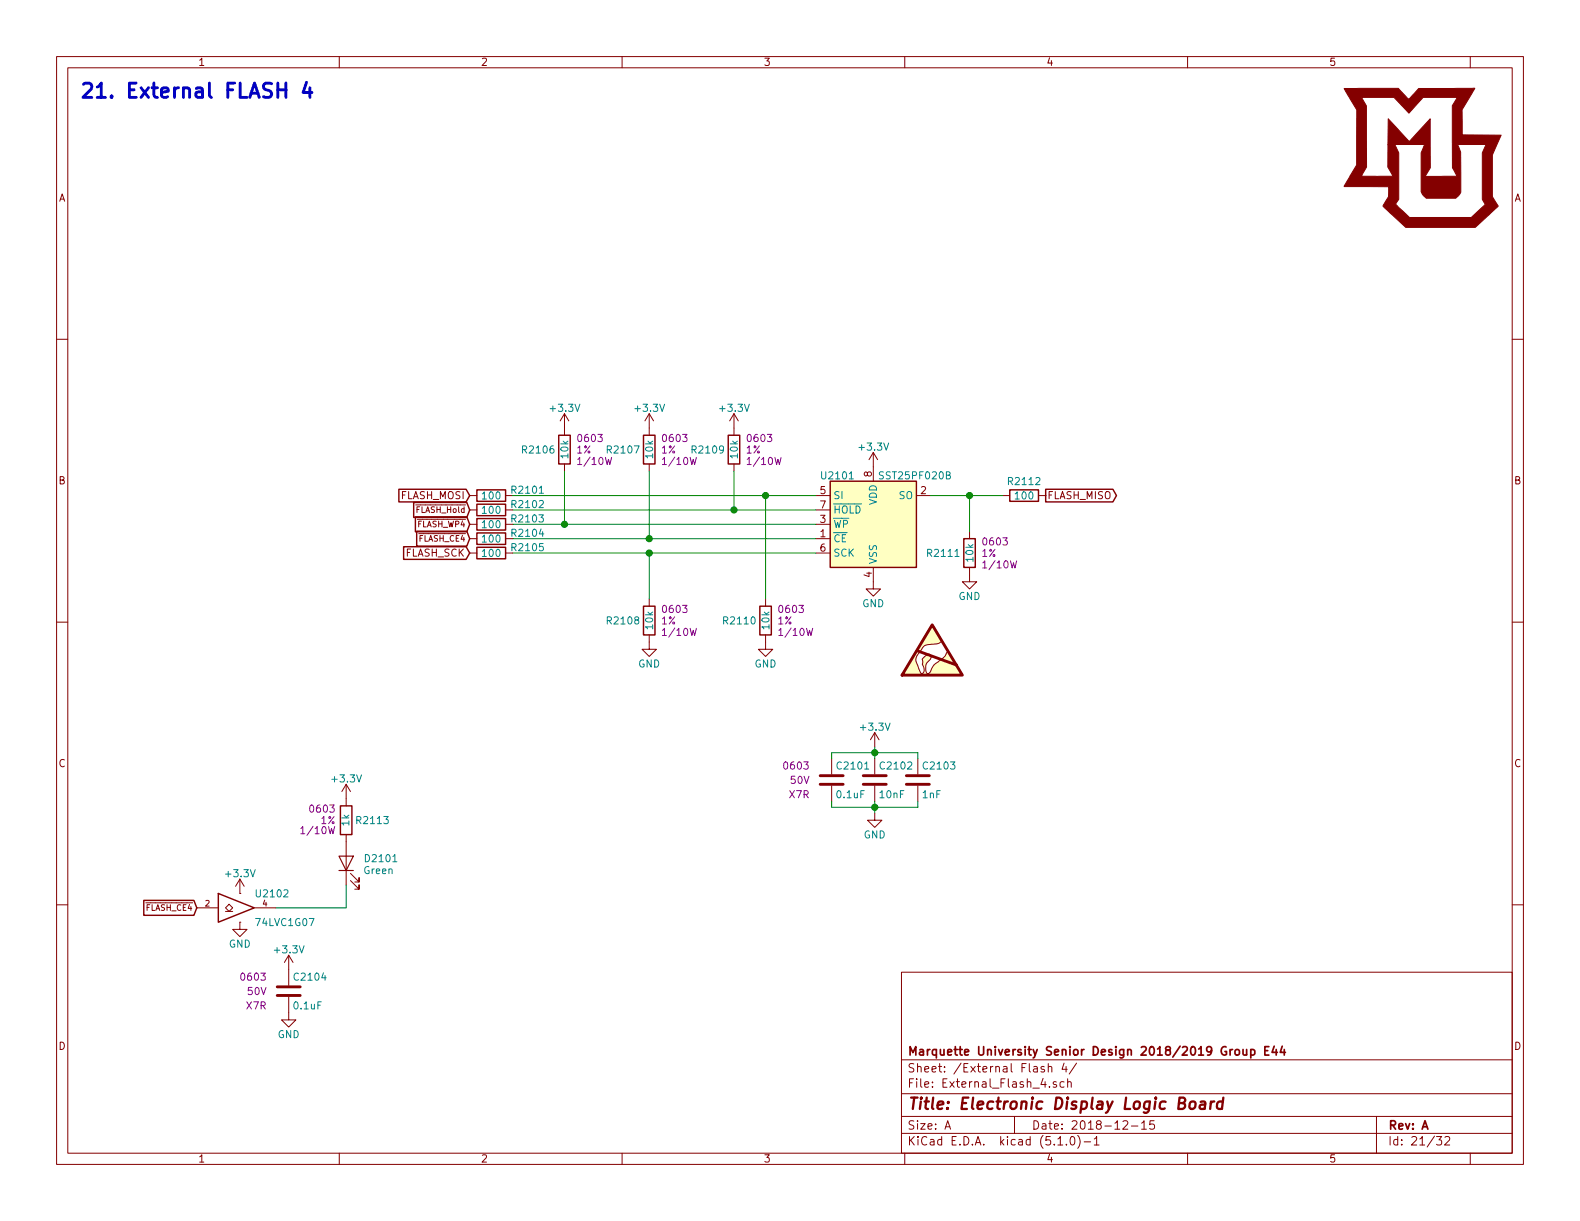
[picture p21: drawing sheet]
EESchema Schematic File Version 4
LIBS:LED_Display_Controller-cache
EELAYER 29 0
EELAYER END
$Descr A 11000 8500
encoding utf-8
Sheet 21 32
Title "Electronic Display Logic Board"
Date "2018-12-15"
Rev "A"
Comp "Marquette University Senior Design 2018/2019 Group E44"
Comment1 ""
Comment2 ""
Comment3 ""
Comment4 ""
$EndDescr
$Comp
L LED_Display_Local_Library:SST25PF020B U2101
U 1 1
P 6080 3650
F 0 "U2101" H 5830 3990 50  0000 C CNN
F 1 "SST25PF020B" H 6110 3990 50  0000 L CNN
F 2 "Housings_SOIC:SOIC-8_3.9x4.9mm_Pitch1.27mm" H 6080 3150 50  0001 C CIN
F 3 "http://ww1.microchip.com/downloads/en/DeviceDoc/20005135B.pdf" H 6080 3650 50  0001 C CNN
F 4 "SST25PF020B-80-4C-SAE-TCT-ND" H 6030 4190 40  0001 C CNN "Digi-Key PN"
	1    6080 3650
	1    0    0    -1  
$EndComp
$Comp
L power:GND #PWR02107
U 1 1
P 6080 4050
F 0 "#PWR02107" H 6080 3800 50  0001 C CNN
F 1 "GND" H 6080 3900 50  0000 C CNN
F 2 "" H 6080 4050 50  0001 C CNN
F 3 "" H 6080 4050 50  0001 C CNN
	1    6080 4050
	1    0    0    -1  
$EndComp
$Comp
L LED_Display_Local_Library:R_Custom R2110
U 1 1
P 5330 4320
F 0 "R2110" H 5270 4320 50  0000 R CNN
F 1 "10k" V 5330 4320 50  0000 C CNN
F 2 "Resistors_SMD:R_0603" H 5330 4320 50  0001 C CNN
F 3 "" H 5330 4320 50  0001 C CNN
F 4 "0603" H 5410 4400 50  0000 L CNN "display_footprint"
F 5 "1%" H 5410 4320 50  0000 L CNN "Tolerance"
F 6 "1/10W" H 5410 4240 50  0000 L CNN "Wattage"
F 7 "RMCF0603FT10K0CT-ND" H 5630 4720 60  0001 C CNN "Digi-Key PN"
	1    5330 4320
	1    0    0    -1  
$EndComp
$Comp
L LED_Display_Local_Library:R_Custom R2108
U 1 1
P 4520 4320
F 0 "R2108" H 4460 4320 50  0000 R CNN
F 1 "10k" V 4520 4320 50  0000 C CNN
F 2 "Resistors_SMD:R_0603" H 4520 4320 50  0001 C CNN
F 3 "" H 4520 4320 50  0001 C CNN
F 4 "0603" H 4600 4400 50  0000 L CNN "display_footprint"
F 5 "1%" H 4600 4320 50  0000 L CNN "Tolerance"
F 6 "1/10W" H 4600 4240 50  0000 L CNN "Wattage"
F 7 "RMCF0603FT10K0CT-ND" H 4820 4720 60  0001 C CNN "Digi-Key PN"
	1    4520 4320
	1    0    0    -1  
$EndComp
$Comp
L LED_Display_Local_Library:R_Custom R2109
U 1 1
P 5110 3130
F 0 "R2109" H 5050 3130 50  0000 R CNN
F 1 "10k" V 5110 3130 50  0000 C CNN
F 2 "Resistors_SMD:R_0603" H 5110 3130 50  0001 C CNN
F 3 "" H 5110 3130 50  0001 C CNN
F 4 "0603" H 5190 3210 50  0000 L CNN "display_footprint"
F 5 "1%" H 5190 3130 50  0000 L CNN "Tolerance"
F 6 "1/10W" H 5190 3050 50  0000 L CNN "Wattage"
F 7 "RMCF0603FT10K0CT-ND" H 5410 3530 60  0001 C CNN "Digi-Key PN"
	1    5110 3130
	1    0    0    -1  
$EndComp
$Comp
L LED_Display_Local_Library:R_Custom R2107
U 1 1
P 4520 3130
F 0 "R2107" H 4460 3130 50  0000 R CNN
F 1 "10k" V 4520 3130 50  0000 C CNN
F 2 "Resistors_SMD:R_0603" H 4520 3130 50  0001 C CNN
F 3 "" H 4520 3130 50  0001 C CNN
F 4 "0603" H 4600 3210 50  0000 L CNN "display_footprint"
F 5 "1%" H 4600 3130 50  0000 L CNN "Tolerance"
F 6 "1/10W" H 4600 3050 50  0000 L CNN "Wattage"
F 7 "RMCF0603FT10K0CT-ND" H 4820 3530 60  0001 C CNN "Digi-Key PN"
	1    4520 3130
	1    0    0    -1  
$EndComp
$Comp
L LED_Display_Local_Library:R_Custom R2106
U 1 1
P 3930 3130
F 0 "R2106" H 3870 3130 50  0000 R CNN
F 1 "10k" V 3930 3130 50  0000 C CNN
F 2 "Resistors_SMD:R_0603" H 3930 3130 50  0001 C CNN
F 3 "" H 3930 3130 50  0001 C CNN
F 4 "0603" H 4010 3210 50  0000 L CNN "display_footprint"
F 5 "1%" H 4010 3130 50  0000 L CNN "Tolerance"
F 6 "1/10W" H 4010 3050 50  0000 L CNN "Wattage"
F 7 "RMCF0603FT10K0CT-ND" H 4230 3530 60  0001 C CNN "Digi-Key PN"
	1    3930 3130
	1    0    0    -1  
$EndComp
$Comp
L LED_Display_Local_Library:R_Custom R2111
U 1 1
P 6750 3850
F 0 "R2111" H 6690 3850 50  0000 R CNN
F 1 "10k" V 6750 3850 50  0000 C CNN
F 2 "Resistors_SMD:R_0603" H 6750 3850 50  0001 C CNN
F 3 "" H 6750 3850 50  0001 C CNN
F 4 "0603" H 6830 3930 50  0000 L CNN "display_footprint"
F 5 "1%" H 6830 3850 50  0000 L CNN "Tolerance"
F 6 "1/10W" H 6830 3770 50  0000 L CNN "Wattage"
F 7 "RMCF0603FT10K0CT-ND" H 7050 4250 60  0001 C CNN "Digi-Key PN"
	1    6750 3850
	1    0    0    -1  
$EndComp
$Comp
L power:GND #PWR02103
U 1 1
P 4520 4470
F 0 "#PWR02103" H 4520 4220 50  0001 C CNN
F 1 "GND" H 4520 4320 50  0000 C CNN
F 2 "" H 4520 4470 50  0001 C CNN
F 3 "" H 4520 4470 50  0001 C CNN
	1    4520 4470
	1    0    0    -1  
$EndComp
$Comp
L power:GND #PWR02105
U 1 1
P 5330 4470
F 0 "#PWR02105" H 5330 4220 50  0001 C CNN
F 1 "GND" H 5330 4320 50  0000 C CNN
F 2 "" H 5330 4470 50  0001 C CNN
F 3 "" H 5330 4470 50  0001 C CNN
	1    5330 4470
	1    0    0    -1  
$EndComp
$Comp
L power:GND #PWR02110
U 1 1
P 6750 4000
F 0 "#PWR02110" H 6750 3750 50  0001 C CNN
F 1 "GND" H 6750 3850 50  0000 C CNN
F 2 "" H 6750 4000 50  0001 C CNN
F 3 "" H 6750 4000 50  0001 C CNN
	1    6750 4000
	1    0    0    -1  
$EndComp
$Comp
L LED_Display_Local_Library:R_Custom R2101
U 1 1
P 3420 3450
F 0 "R2101" V 3380 3580 50  0000 L CNN
F 1 "100" V 3420 3450 50  0000 C CNN
F 2 "Resistors_SMD:R_0603" H 3420 3450 50  0001 C CNN
F 3 "" H 3420 3450 50  0001 C CNN
F 4 "0603" V 3520 3450 50  0001 C CNN "display_footprint"
F 5 "1%" V 3620 3450 50  0001 C CNN "Tolerance"
F 6 "1/10W" V 3720 3450 50  0001 C CNN "Wattage"
F 7 "A106047CT-ND" H 3720 3850 60  0001 C CNN "Digi-Key PN"
	1    3420 3450
	0    1    1    0   
$EndComp
Wire Wire Line
	3570 3750 4520 3750
Wire Wire Line
	3570 3850 4520 3850
Wire Wire Line
	3570 3450 5330 3450
Wire Wire Line
	5680 3550 5110 3550
Wire Wire Line
	5110 3550 5110 3280
Wire Wire Line
	5330 3450 5330 4170
Connection ~ 5330 3450
Wire Wire Line
	5330 3450 5680 3450
Wire Wire Line
	4520 4170 4520 3850
Wire Wire Line
	4520 3280 4520 3750
Connection ~ 4520 3750
Wire Wire Line
	4520 3750 5680 3750
Wire Wire Line
	3930 3280 3930 3650
Wire Wire Line
	3930 3650 5680 3650
Connection ~ 3930 3650
Text GLabel 3270 3450 0    50   Input ~ 0
FLASH_MOSI
Text GLabel 3270 3750 0    40   Input ~ 0
~FLASH_CE4
Text GLabel 3270 3850 0    50   Input ~ 0
FLASH_SCK
$Comp
L LED_Display_Local_Library:R_Custom R2112
U 1 1
P 7130 3450
F 0 "R2112" V 7030 3450 50  0000 C CNN
F 1 "100" V 7130 3450 50  0000 C CNN
F 2 "Resistors_SMD:R_0603" H 7130 3450 50  0001 C CNN
F 3 "" H 7130 3450 50  0001 C CNN
F 4 "0603" V 7230 3450 50  0001 C CNN "display_footprint"
F 5 "1%" V 7330 3450 50  0001 C CNN "Tolerance"
F 6 "1/10W" V 7430 3450 50  0001 C CNN "Wattage"
F 7 "A106047CT-ND" H 7430 3850 60  0001 C CNN "Digi-Key PN"
	1    7130 3450
	0    1    1    0   
$EndComp
Wire Wire Line
	6980 3450 6750 3450
Wire Wire Line
	6750 3700 6750 3450
Connection ~ 6750 3450
Wire Wire Line
	6750 3450 6480 3450
Text GLabel 7280 3450 2    50   Output ~ 0
FLASH_MISO
$Comp
L LED_Display_Local_Library:C_Custom C?
U 1 1
P 5790 5430
AR Path="/5BAAE16C/5BBE8C68" Ref="C?"  Part="1" 
AR Path="/5BB181D8/5BBE8C68" Ref="C?"  Part="1" 
AR Path="/5BB2595E/5BBE8C68" Ref="C?"  Part="1" 
AR Path="/5BB25AED/5BBE8C68" Ref="C2101"  Part="1" 
F 0 "C2101" H 5815 5530 50  0000 L CNN
F 1 "0.1uF" H 5815 5330 50  0000 L CNN
F 2 "Capacitors_SMD:C_0603" H 5828 5280 50  0001 C CNN
F 3 "" H 5815 5530 50  0001 C CNN
F 4 "0603" H 5640 5530 50  0000 R CNN "display_footprint"
F 5 "50V" H 5640 5430 50  0000 R CNN "Voltage"
F 6 "X7R" H 5640 5330 50  0000 R CNN "Dielectric"
F 7 "311-1344-1-ND" H 6215 5930 60  0001 C CNN "Digi-Key PN"
	1    5790 5430
	1    0    0    -1  
$EndComp
$Comp
L LED_Display_Local_Library:C_Custom C?
U 1 1
P 6090 5430
AR Path="/5BAAE16C/5BBE8C73" Ref="C?"  Part="1" 
AR Path="/5BB181D8/5BBE8C73" Ref="C?"  Part="1" 
AR Path="/5BB2595E/5BBE8C73" Ref="C?"  Part="1" 
AR Path="/5BB25AED/5BBE8C73" Ref="C2102"  Part="1" 
F 0 "C2102" H 6115 5530 50  0000 L CNN
F 1 "10nF" H 6115 5330 50  0000 L CNN
F 2 "Capacitors_SMD:C_0603" H 6128 5280 50  0001 C CNN
F 3 "" H 6115 5530 50  0001 C CNN
F 4 "0603" H 5940 5530 50  0001 R CNN "display_footprint"
F 5 "50V" H 5940 5430 50  0001 R CNN "Voltage"
F 6 "X7R" H 5940 5330 50  0001 R CNN "Dielectric"
F 7 "1276-1921-1-ND" H 6515 5930 60  0001 C CNN "Digi-Key PN"
	1    6090 5430
	1    0    0    -1  
$EndComp
$Comp
L LED_Display_Local_Library:C_Custom C?
U 1 1
P 6390 5430
AR Path="/5BAAE16C/5BBE8C7E" Ref="C?"  Part="1" 
AR Path="/5BB181D8/5BBE8C7E" Ref="C?"  Part="1" 
AR Path="/5BB2595E/5BBE8C7E" Ref="C?"  Part="1" 
AR Path="/5BB25AED/5BBE8C7E" Ref="C2103"  Part="1" 
F 0 "C2103" H 6415 5530 50  0000 L CNN
F 1 "1nF" H 6415 5330 50  0000 L CNN
F 2 "Capacitors_SMD:C_0603" H 6428 5280 50  0001 C CNN
F 3 "" H 6415 5530 50  0001 C CNN
F 4 "0603" H 6240 5530 50  0001 R CNN "display_footprint"
F 5 "50V" H 6240 5430 50  0001 R CNN "Voltage"
F 6 "X7R" H 6240 5330 50  0001 R CNN "Dielectric"
F 7 "1276-1018-1-ND" H 6815 5930 60  0001 C CNN "Digi-Key PN"
	1    6390 5430
	1    0    0    -1  
$EndComp
$Comp
L power:GND #PWR?
U 1 1
P 6090 5660
AR Path="/5BAAE16C/5BBE8C85" Ref="#PWR?"  Part="1" 
AR Path="/5BB181D8/5BBE8C85" Ref="#PWR?"  Part="1" 
AR Path="/5BB2595E/5BBE8C85" Ref="#PWR?"  Part="1" 
AR Path="/5BB25AED/5BBE8C85" Ref="#PWR02109"  Part="1" 
F 0 "#PWR02109" H 6090 5410 50  0001 C CNN
F 1 "GND" H 6090 5510 50  0000 C CNN
F 2 "" H 6090 5660 50  0001 C CNN
F 3 "" H 6090 5660 50  0001 C CNN
	1    6090 5660
	1    0    0    -1  
$EndComp
Wire Wire Line
	6090 5660 6090 5620
Wire Wire Line
	6090 5620 5790 5620
Wire Wire Line
	5790 5620 5790 5580
Connection ~ 6090 5620
Wire Wire Line
	6090 5620 6090 5580
Wire Wire Line
	6090 5620 6390 5620
Wire Wire Line
	6390 5620 6390 5580
$Comp
L power:+3.3V #PWR?
U 1 1
P 6090 5200
AR Path="/5BAAE16C/5BBE8C92" Ref="#PWR?"  Part="1" 
AR Path="/5BB181D8/5BBE8C92" Ref="#PWR?"  Part="1" 
AR Path="/5BB2595E/5BBE8C92" Ref="#PWR?"  Part="1" 
AR Path="/5BB25AED/5BBE8C92" Ref="#PWR02108"  Part="1" 
F 0 "#PWR02108" H 6090 5050 50  0001 C CNN
F 1 "+3.3V" H 6090 5340 50  0000 C CNN
F 2 "" H 6090 5200 50  0001 C CNN
F 3 "" H 6090 5200 50  0001 C CNN
	1    6090 5200
	1    0    0    -1  
$EndComp
Wire Wire Line
	6090 5200 6090 5240
Wire Wire Line
	5790 5280 5790 5240
Wire Wire Line
	5790 5240 6090 5240
Wire Wire Line
	6390 5240 6390 5280
Connection ~ 6090 5240
Wire Wire Line
	6090 5240 6090 5280
Wire Wire Line
	6090 5240 6390 5240
$Comp
L LED_Display_Local_Library:R_Custom R2102
U 1 1
P 3420 3550
F 0 "R2102" V 3380 3680 50  0000 L CNN
F 1 "100" V 3420 3550 50  0000 C CNN
F 2 "Resistors_SMD:R_0603" H 3420 3550 50  0001 C CNN
F 3 "" H 3420 3550 50  0001 C CNN
F 4 "0603" V 3520 3550 50  0001 C CNN "display_footprint"
F 5 "1%" V 3620 3550 50  0001 C CNN "Tolerance"
F 6 "1/10W" V 3720 3550 50  0001 C CNN "Wattage"
F 7 "A106047CT-ND" H 3720 3950 60  0001 C CNN "Digi-Key PN"
	1    3420 3550
	0    1    1    0   
$EndComp
$Comp
L LED_Display_Local_Library:R_Custom R2104
U 1 1
P 3420 3750
F 0 "R2104" V 3380 3880 50  0000 L CNN
F 1 "100" V 3420 3750 50  0000 C CNN
F 2 "Resistors_SMD:R_0603" H 3420 3750 50  0001 C CNN
F 3 "" H 3420 3750 50  0001 C CNN
F 4 "0603" V 3520 3750 50  0001 C CNN "display_footprint"
F 5 "1%" V 3620 3750 50  0001 C CNN "Tolerance"
F 6 "1/10W" V 3720 3750 50  0001 C CNN "Wattage"
F 7 "A106047CT-ND" H 3720 4150 60  0001 C CNN "Digi-Key PN"
	1    3420 3750
	0    1    1    0   
$EndComp
$Comp
L LED_Display_Local_Library:R_Custom R2105
U 1 1
P 3420 3850
F 0 "R2105" V 3380 3980 50  0000 L CNN
F 1 "100" V 3420 3850 50  0000 C CNN
F 2 "Resistors_SMD:R_0603" H 3420 3850 50  0001 C CNN
F 3 "" H 3420 3850 50  0001 C CNN
F 4 "0603" V 3520 3850 50  0001 C CNN "display_footprint"
F 5 "1%" V 3620 3850 50  0001 C CNN "Tolerance"
F 6 "1/10W" V 3720 3850 50  0001 C CNN "Wattage"
F 7 "A106047CT-ND" H 3720 4250 60  0001 C CNN "Digi-Key PN"
	1    3420 3850
	0    1    1    0   
$EndComp
Wire Wire Line
	5110 3550 3570 3550
Connection ~ 5110 3550
Text GLabel 3270 3550 0    40   Input ~ 0
~FLASH_Hold
$Comp
L LED_Display_Local_Library:R_Custom R2103
U 1 1
P 3420 3650
F 0 "R2103" V 3380 3780 50  0000 L CNN
F 1 "100" V 3420 3650 50  0000 C CNN
F 2 "Resistors_SMD:R_0603" H 3420 3650 50  0001 C CNN
F 3 "" H 3420 3650 50  0001 C CNN
F 4 "0603" V 3520 3650 50  0001 C CNN "display_footprint"
F 5 "1%" V 3620 3650 50  0001 C CNN "Tolerance"
F 6 "1/10W" V 3720 3650 50  0001 C CNN "Wattage"
F 7 "A106047CT-ND" H 3720 4050 60  0001 C CNN "Digi-Key PN"
	1    3420 3650
	0    1    1    0   
$EndComp
Wire Wire Line
	3570 3650 3930 3650
Text GLabel 3270 3650 0    40   Input ~ 0
~FLASH_WP4
$Comp
L power:+3.3V #PWR02101
U 1 1
P 3930 2980
F 0 "#PWR02101" H 3930 2830 50  0001 C CNN
F 1 "+3.3V" H 3930 3120 50  0000 C CNN
F 2 "" H 3930 2980 50  0001 C CNN
F 3 "" H 3930 2980 50  0001 C CNN
	1    3930 2980
	1    0    0    -1  
$EndComp
$Comp
L power:+3.3V #PWR02102
U 1 1
P 4520 2980
F 0 "#PWR02102" H 4520 2830 50  0001 C CNN
F 1 "+3.3V" H 4520 3120 50  0000 C CNN
F 2 "" H 4520 2980 50  0001 C CNN
F 3 "" H 4520 2980 50  0001 C CNN
	1    4520 2980
	1    0    0    -1  
$EndComp
$Comp
L power:+3.3V #PWR02104
U 1 1
P 5110 2980
F 0 "#PWR02104" H 5110 2830 50  0001 C CNN
F 1 "+3.3V" H 5110 3120 50  0000 C CNN
F 2 "" H 5110 2980 50  0001 C CNN
F 3 "" H 5110 2980 50  0001 C CNN
	1    5110 2980
	1    0    0    -1  
$EndComp
$Comp
L power:+3.3V #PWR02106
U 1 1
P 6080 3250
F 0 "#PWR02106" H 6080 3100 50  0001 C CNN
F 1 "+3.3V" H 6080 3390 50  0000 C CNN
F 2 "" H 6080 3250 50  0001 C CNN
F 3 "" H 6080 3250 50  0001 C CNN
	1    6080 3250
	1    0    0    -1  
$EndComp
$Comp
L Graphic:SYM_ESD_Large #SYM?
U 1 1
P 6490 4500
AR Path="/5BAAE0FA/5C0276FB" Ref="#SYM?"  Part="1" 
AR Path="/5BB182B1/5C0276FB" Ref="#SYM?"  Part="1" 
AR Path="/5BB25AED/5C0276FB" Ref="#SYM2101"  Part="1" 
F 0 "#SYM2101" H 6490 4700 50  0001 C CNN
F 1 "SYM_ESD_Large" H 6490 4250 50  0001 C CNN
F 2 "" H 6485 4470 50  0001 C CNN
F 3 "~" H 6485 4470 50  0001 C CNN
	1    6490 4500
	1    0    0    -1  
$EndComp
Text Notes 550  700  0    100  ~ 20
21. External FLASH 4
$Comp
L LED_Display_Local_Library:MU_Logo #G2101
U 1 1
P 9900 1100
F 0 "#G2101" H 9900 614 60  0001 C CNN
F 1 "MU_Logo" H 9900 1586 60  0001 C CNN
F 2 "" H 9900 1100 50  0001 C CNN
F 3 "" H 9900 1100 50  0001 C CNN
	1    9900 1100
	1    0    0    -1  
$EndComp
Connection ~ 4520 3850
Wire Wire Line
	4520 3850 5680 3850
$Comp
L LED_Display_Local_Library:C_Custom C?
U 1 1
P 2010 6900
AR Path="/5BAAE16C/5C17254B" Ref="C?"  Part="1" 
AR Path="/5BB181D8/5C17254B" Ref="C?"  Part="1" 
AR Path="/5BB2595E/5C17254B" Ref="C?"  Part="1" 
AR Path="/5BB25AED/5C17254B" Ref="C2104"  Part="1" 
F 0 "C2104" H 2035 7000 50  0000 L CNN
F 1 "0.1uF" H 2035 6800 50  0000 L CNN
F 2 "Capacitors_SMD:C_0603" H 2048 6750 50  0001 C CNN
F 3 "" H 2035 7000 50  0001 C CNN
F 4 "0603" H 1860 7000 50  0000 R CNN "display_footprint"
F 5 "50V" H 1860 6900 50  0000 R CNN "Voltage"
F 6 "X7R" H 1860 6800 50  0000 R CNN "Dielectric"
F 7 "311-1344-1-ND" H 2435 7400 60  0001 C CNN "Digi-Key PN"
	1    2010 6900
	1    0    0    -1  
$EndComp
$Comp
L LED_Display_Local_Library:74LVC1G07_Power U?
U 1 1
P 1670 6320
AR Path="/5BB2595E/5C172553" Ref="U?"  Part="1" 
AR Path="/5BB25AED/5C172553" Ref="U2102"  Part="1" 
F 0 "U2102" H 1770 6420 50  0000 L CNN
F 1 "74LVC1G07" H 1770 6220 50  0000 L CNN
F 2 "TO_SOT_Packages_SMD:SOT-353_SC-70-5" H 1670 6320 50  0001 C CNN
F 3 "http://www.ti.com/lit/sg/scyt129e/scyt129e.pdf" H 1670 6320 50  0001 C CNN
F 4 "296-8486-1-ND" H 1670 6320 50  0001 C CNN "Digi-Key PN"
	1    1670 6320
	1    0    0    -1  
$EndComp
$Comp
L power:+3.3V #PWR?
U 1 1
P 1670 6220
AR Path="/5BB2595E/5C17255A" Ref="#PWR?"  Part="1" 
AR Path="/5BB25AED/5C17255A" Ref="#PWR02111"  Part="1" 
F 0 "#PWR02111" H 1670 6070 50  0001 C CNN
F 1 "+3.3V" H 1670 6360 50  0000 C CNN
F 2 "" H 1670 6220 50  0001 C CNN
F 3 "" H 1670 6220 50  0001 C CNN
	1    1670 6220
	1    0    0    -1  
$EndComp
$Comp
L power:+3.3V #PWR?
U 1 1
P 2010 6750
AR Path="/5BB2595E/5C172560" Ref="#PWR?"  Part="1" 
AR Path="/5BB25AED/5C172560" Ref="#PWR02113"  Part="1" 
F 0 "#PWR02113" H 2010 6600 50  0001 C CNN
F 1 "+3.3V" H 2010 6890 50  0000 C CNN
F 2 "" H 2010 6750 50  0001 C CNN
F 3 "" H 2010 6750 50  0001 C CNN
	1    2010 6750
	1    0    0    -1  
$EndComp
$Comp
L power:GND #PWR?
U 1 1
P 2010 7050
AR Path="/5BB2595E/5C172566" Ref="#PWR?"  Part="1" 
AR Path="/5BB25AED/5C172566" Ref="#PWR02114"  Part="1" 
F 0 "#PWR02114" H 2010 6800 50  0001 C CNN
F 1 "GND" H 2010 6900 50  0000 C CNN
F 2 "" H 2010 7050 50  0001 C CNN
F 3 "" H 2010 7050 50  0001 C CNN
	1    2010 7050
	1    0    0    -1  
$EndComp
$Comp
L power:GND #PWR?
U 1 1
P 1670 6420
AR Path="/5BB2595E/5C17256C" Ref="#PWR?"  Part="1" 
AR Path="/5BB25AED/5C17256C" Ref="#PWR02112"  Part="1" 
F 0 "#PWR02112" H 1670 6170 50  0001 C CNN
F 1 "GND" H 1670 6270 50  0000 C CNN
F 2 "" H 1670 6420 50  0001 C CNN
F 3 "" H 1670 6420 50  0001 C CNN
	1    1670 6420
	1    0    0    -1  
$EndComp
Text GLabel 1370 6320 0    40   Input ~ 0
~FLASH_CE4
$Comp
L power:+3.3V #PWR?
U 1 1
P 2410 5560
AR Path="/5BB844FD/5C172573" Ref="#PWR?"  Part="1" 
AR Path="/5BF346B3/5C172573" Ref="#PWR?"  Part="1" 
AR Path="/5BB2595E/5C172573" Ref="#PWR?"  Part="1" 
AR Path="/5BB25AED/5C172573" Ref="#PWR02115"  Part="1" 
F 0 "#PWR02115" H 2410 5410 50  0001 C CNN
F 1 "+3.3V" H 2410 5700 50  0000 C CNN
F 2 "" H 2410 5560 50  0001 C CNN
F 3 "" H 2410 5560 50  0001 C CNN
	1    2410 5560
	1    0    0    -1  
$EndComp
Wire Wire Line
	1920 6320 2410 6320
Wire Wire Line
	2410 6320 2410 6160
$Comp
L LED_Display_Local_Library:R_Custom R?
U 1 1
P 2410 5710
AR Path="/5BAAE1F3/5C17257F" Ref="R?"  Part="1" 
AR Path="/5BAAE1DC/5C17257F" Ref="R?"  Part="1" 
AR Path="/5BAAE16C/5C17257F" Ref="R?"  Part="1" 
AR Path="/5BB844FD/5C17257F" Ref="R?"  Part="1" 
AR Path="/5BF346B3/5C17257F" Ref="R?"  Part="1" 
AR Path="/5BB2595E/5C17257F" Ref="R?"  Part="1" 
AR Path="/5BB25AED/5C17257F" Ref="R2113"  Part="1" 
F 0 "R2113" H 2350 5710 50  0000 R CNN
F 1 "1k" V 2410 5710 50  0000 C CNN
F 2 "Resistors_SMD:R_0603" H 2410 5710 50  0001 C CNN
F 3 "" H 2410 5710 50  0001 C CNN
F 4 "0603" H 2480 5790 50  0000 L CNN "display_footprint"
F 5 "1%" H 2480 5710 50  0000 L CNN "Tolerance"
F 6 "1/10W" H 2480 5640 50  0000 L CNN "Wattage"
F 7 "RMCF0603FT1K00CT-ND" H 2710 6110 60  0001 C CNN "Digi-Key PN"
	1    2410 5710
	-1   0    0    -1  
$EndComp
$Comp
L Device:LED D?
U 1 1
P 2410 6010
AR Path="/5BB844FD/5C172587" Ref="D?"  Part="1" 
AR Path="/5BF346B3/5C172587" Ref="D?"  Part="1" 
AR Path="/5BB2595E/5C172587" Ref="D?"  Part="1" 
AR Path="/5BB25AED/5C172587" Ref="D2101"  Part="1" 
F 0 "D2101" V 2440 5890 50  0000 R CNN
F 1 "Green" V 2357 5893 50  0000 R CNN
F 2 "LEDs:LED_0603" H 2410 6010 50  0001 C CNN
F 3 "~" H 2410 6010 50  0001 C CNN
F 4 "160-1446-1-ND" H -2600 3010 50  0001 C CNN "Digi-Key PN"
	1    2410 6010
	0    -1   -1   0   
$EndComp
$EndSCHEMATC
